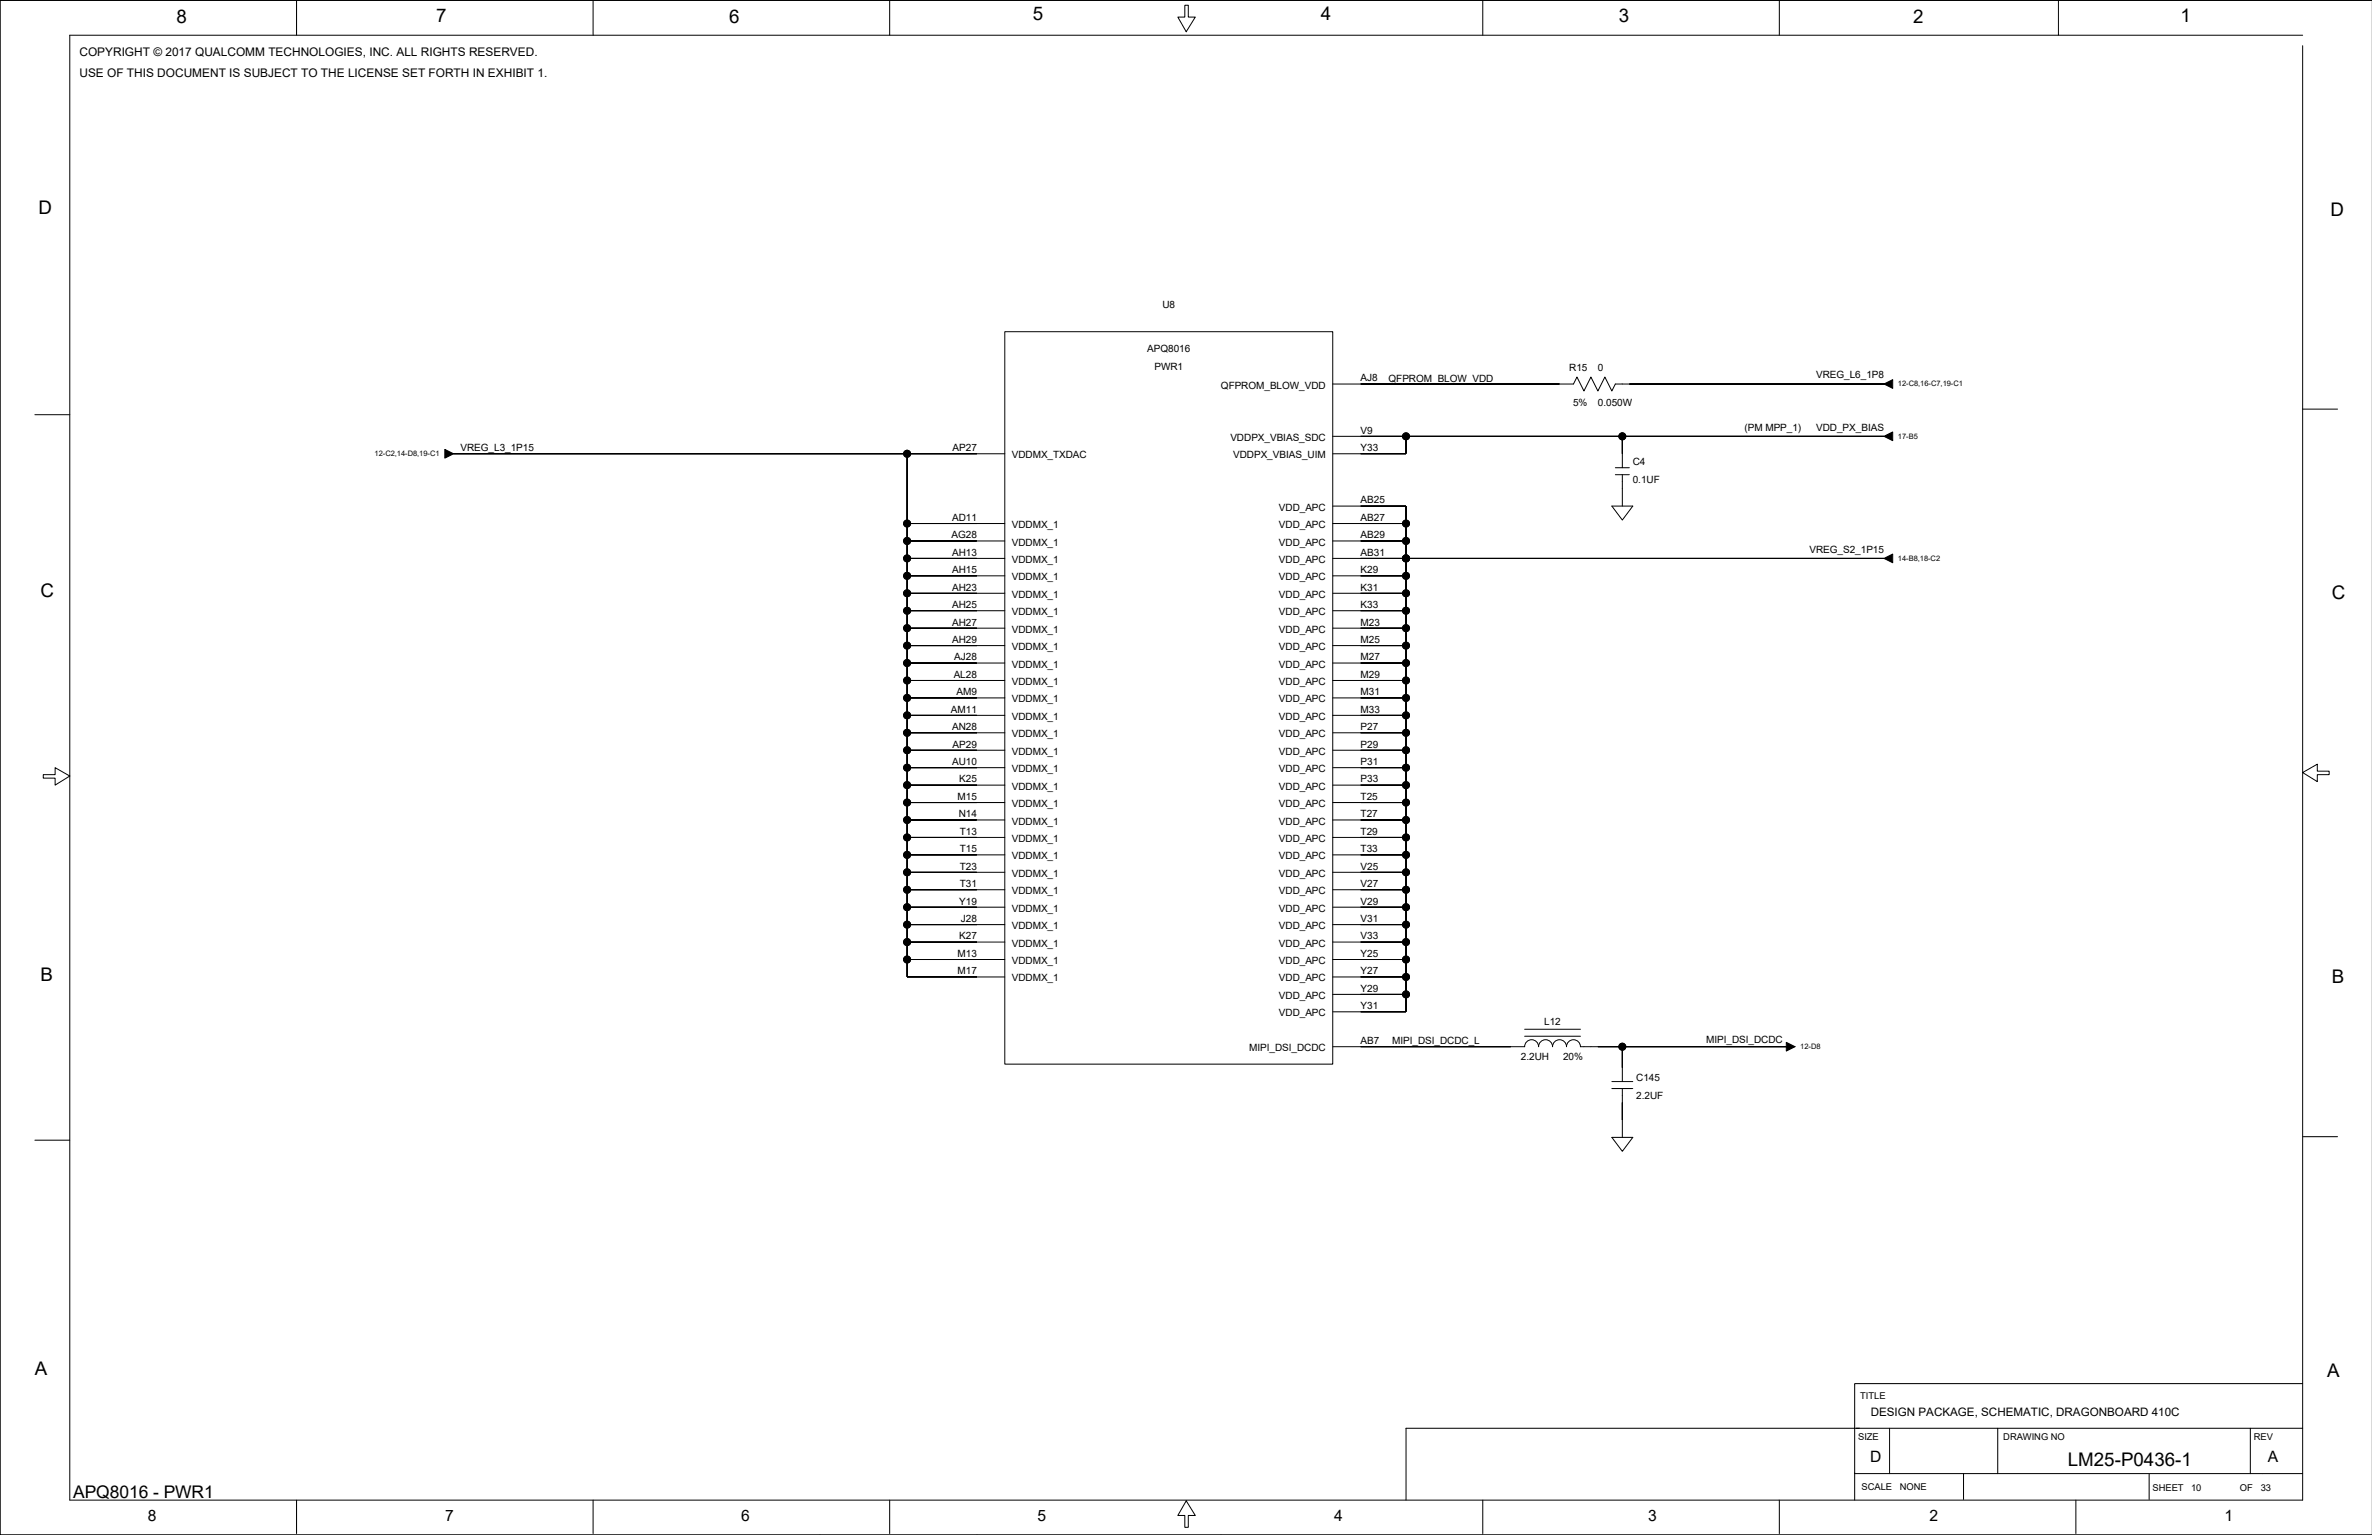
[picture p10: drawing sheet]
<svg xmlns="http://www.w3.org/2000/svg" width="863mm" height="559mm" viewBox="0 0 863 559" stroke-linecap="round" stroke-linejoin="round" font-family="sans-serif">
<defs><g id="words">
<g font-size="6.8">
<text x="64.2" y="8.2">8</text>
<text x="158.7" y="8">7</text>
<text x="265.4" y="8.2">6</text>
<text x="375.8" y="7.5">5</text>
<text x="480.7" y="7.5">4</text>
<text x="589.1" y="8">3</text>
<text x="696.3" y="8.2">2</text>
<text x="793.6" y="8">1</text>
<text x="14" y="77.8">D</text>
<text x="848.2" y="78.6">D</text>
<text x="14.7" y="217.5">C</text>
<text x="848.7" y="218.2">C</text>
<text x="14.7" y="357.1">B</text>
<text x="848.7" y="357.9">B</text>
<text x="12.7" y="500.6">A</text>
<text x="846.9" y="501.4">A</text>
<text x="752.6" y="533.8">LM25-P0436-1</text>
</g>
<text font-size="6.3" x="26.7" y="545.2">APQ8016 - PWR1</text>
<g font-size="5.7">
<text x="680.6" y="532.1">D</text>
<text x="825.3" y="532.1">A</text>
<text x="53.8" y="553.7">8</text>
<text x="162" y="553.7">7</text>
<text x="269.7" y="553.7">6</text>
<text x="377.6" y="553.7">5</text>
<text x="485.5" y="553.7">4</text>
<text x="599.8" y="553.7">3</text>
<text x="702.1" y="553.7">2</text>
<text x="809.6" y="553.7">1</text>
</g>
<g font-size="4.3">
<text x="28.9" y="20.4">COPYRIGHT © 2017 QUALCOMM TECHNOLOGIES, INC. ALL RIGHTS RESERVED.</text>
<text x="28.9" y="28.2">USE OF THIS DOCUMENT IS SUBJECT TO THE LICENSE SET FORTH IN EXHIBIT 1.</text>
</g>
<text font-size="4.2" x="680.8" y="515.7">DESIGN PACKAGE, SCHEMATIC, DRAGONBOARD 410C</text>
<g font-size="3.6">
<text x="423" y="112.2">U8</text>
<text x="417.5" y="128.2">APQ8016</text>
<text x="420.1" y="134.5">PWR1</text>
<text x="571.1" y="135.1">R15</text>
<text x="581.5" y="135.1">0</text>
<text x="660.9" y="137.7">VREG_L6_1P8</text>
<text x="444.3" y="141.5">QFPROM_BLOW_VDD</text>
<text x="495.2" y="138.8">AJ8</text>
<text x="505.3" y="139">QFPROM_BLOW_VDD</text>
<text x="572.5" y="147.8">5%</text>
<text x="581.5" y="147.8">0.050W</text>
<text x="447.8" y="160.5">VDDPX_VBIAS_SDC</text>
<text x="495.2" y="157.9">V9</text>
<text x="634.9" y="156.7">(PM MPP_1)</text>
<text x="661" y="156.8">VDD_PX_BIAS</text>
<text x="167.6" y="164.2">VREG_L3_1P15</text>
<text x="346.7" y="164.2">AP27</text>
<text x="368.2" y="166.8">VDDMX_TXDAC</text>
<text x="448.8" y="166.8">VDDPX_VBIAS_UIM</text>
<text x="495.2" y="164.2">Y33</text>
<text x="594.2" y="169.4">C4</text>
<text x="594.2" y="175.7">0.1UF</text>
<text x="465.4" y="185.9">VDD_APC</text>
<text x="495.2" y="183.3">AB25</text>
<text x="346.5" y="189.6">AD11</text>
<text x="495.2" y="189.6">AB27</text>
<text x="346.3" y="196">AG28</text>
<text x="368.2" y="192.2">VDDMX_1</text>
<text x="465.4" y="192.2">VDD_APC</text>
<text x="495.2" y="196">AB29</text>
<text x="346.5" y="202.3">AH13</text>
<text x="368.2" y="198.6">VDDMX_1</text>
<text x="465.4" y="198.6">VDD_APC</text>
<text x="495.2" y="202.3">AB31</text>
<text x="658.5" y="201.2">VREG_S2_1P15</text>
<text x="346.5" y="208.7">AH15</text>
<text x="368.2" y="204.9">VDDMX_1</text>
<text x="465.4" y="204.9">VDD_APC</text>
<text x="495.2" y="208.7">K29</text>
<text x="346.5" y="215">AH23</text>
<text x="368.2" y="211.3">VDDMX_1</text>
<text x="465.4" y="211.3">VDD_APC</text>
<text x="495.2" y="215">K31</text>
<text x="346.5" y="221.4">AH25</text>
<text x="368.2" y="217.6">VDDMX_1</text>
<text x="465.4" y="217.6">VDD_APC</text>
<text x="495.2" y="221.4">K33</text>
<text x="346.5" y="227.7">AH27</text>
<text x="368.2" y="224">VDDMX_1</text>
<text x="465.4" y="224">VDD_APC</text>
<text x="495.2" y="227.7">M23</text>
<text x="368.2" y="230.3">VDDMX_1</text>
<text x="465.4" y="230.3">VDD_APC</text>
<text x="346.5" y="234.1">AH29</text>
<text x="368.2" y="236.7">VDDMX_1</text>
<text x="465.4" y="236.7">VDD_APC</text>
<text x="495.2" y="234.1">M25</text>
<text x="347.3" y="240.4">AJ28</text>
<text x="368.2" y="243">VDDMX_1</text>
<text x="465.4" y="243">VDD_APC</text>
<text x="495.2" y="240.4">M27</text>
<text x="347.1" y="246.8">AL28</text>
<text x="368.2" y="249.4">VDDMX_1</text>
<text x="465.4" y="249.4">VDD_APC</text>
<text x="495.2" y="246.8">M29</text>
<text x="348.1" y="253.1">AM9</text>
<text x="368.2" y="255.7">VDDMX_1</text>
<text x="465.4" y="255.7">VDD_APC</text>
<text x="495.2" y="253.1">M31</text>
<text x="346.1" y="259.5">AM11</text>
<text x="368.2" y="262.1">VDDMX_1</text>
<text x="465.4" y="262.1">VDD_APC</text>
<text x="495.2" y="259.5">M33</text>
<text x="346.5" y="265.8">AN28</text>
<text x="368.2" y="268.4">VDDMX_1</text>
<text x="465.4" y="268.4">VDD_APC</text>
<text x="495.2" y="265.8">P27</text>
<text x="346.7" y="272.2">AP29</text>
<text x="368.2" y="274.8">VDDMX_1</text>
<text x="465.4" y="274.8">VDD_APC</text>
<text x="495.2" y="272.2">P29</text>
<text x="346.5" y="278.5">AU10</text>
<text x="368.2" y="281.1">VDDMX_1</text>
<text x="465.4" y="281.1">VDD_APC</text>
<text x="495.2" y="278.5">P31</text>
<text x="349.1" y="284.9">K25</text>
<text x="368.2" y="287.5">VDDMX_1</text>
<text x="465.4" y="287.5">VDD_APC</text>
<text x="495.2" y="284.9">P33</text>
<text x="348.5" y="291.2">M15</text>
<text x="368.2" y="293.8">VDDMX_1</text>
<text x="465.4" y="293.8">VDD_APC</text>
<text x="495.2" y="291.2">T25</text>
<text x="348.9" y="297.6">N14</text>
<text x="495.2" y="297.6">T27</text>
<text x="349.3" y="303.9">T13</text>
<text x="368.2" y="300.2">VDDMX_1</text>
<text x="465.4" y="300.2">VDD_APC</text>
<text x="495.2" y="303.9">T29</text>
<text x="349.3" y="310.2">T15</text>
<text x="368.2" y="306.5">VDDMX_1</text>
<text x="465.4" y="306.5">VDD_APC</text>
<text x="495.2" y="310.2">T33</text>
<text x="349.3" y="316.6">T23</text>
<text x="368.2" y="312.9">VDDMX_1</text>
<text x="465.4" y="312.9">VDD_APC</text>
<text x="495.2" y="316.6">V25</text>
<text x="349.3" y="322.9">T31</text>
<text x="368.2" y="319.2">VDDMX_1</text>
<text x="465.4" y="319.2">VDD_APC</text>
<text x="495.2" y="322.9">V27</text>
<text x="349.1" y="329.3">Y19</text>
<text x="368.2" y="325.6">VDDMX_1</text>
<text x="465.4" y="325.6">VDD_APC</text>
<text x="495.2" y="329.3">V29</text>
<text x="349.7" y="335.6">J28</text>
<text x="368.2" y="331.9">VDDMX_1</text>
<text x="465.4" y="331.9">VDD_APC</text>
<text x="495.2" y="335.6">V31</text>
<text x="349.1" y="342">K27</text>
<text x="368.2" y="338.3">VDDMX_1</text>
<text x="465.4" y="338.3">VDD_APC</text>
<text x="495.2" y="342">V33</text>
<text x="368.2" y="344.6">VDDMX_1</text>
<text x="465.4" y="344.6">VDD_APC</text>
<text x="348.5" y="348.3">M13</text>
<text x="368.2" y="351">VDDMX_1</text>
<text x="465.4" y="351">VDD_APC</text>
<text x="495.2" y="348.3">Y25</text>
<text x="348.5" y="354.7">M17</text>
<text x="368.2" y="357.3">VDDMX_1</text>
<text x="465.4" y="357.3">VDD_APC</text>
<text x="495.2" y="354.7">Y27</text>
<text x="465.4" y="363.7">VDD_APC</text>
<text x="495.2" y="361">Y29</text>
<text x="465.4" y="370">VDD_APC</text>
<text x="495.2" y="367.4">Y31</text>
<text x="562" y="373.2">L12</text>
<text x="454.6" y="382.7">MIPI_DSI_DCDC</text>
<text x="495.2" y="380.1">AB7</text>
<text x="506.6" y="380.2">MIPI_DSI_DCDC_L</text>
<text x="620.9" y="379.6">MIPI_DSI_DCDC</text>
<text x="553.5" y="385.9">2.2UH</text>
<text x="568.8" y="385.9">20%</text>
<text x="595.5" y="393.6">C145</text>
<text x="595.5" y="399.9">2.2UF</text>
</g>
<g font-size="3.4">
<text x="677" y="509.3">TITLE</text>
<text x="676.2" y="524.3">SIZE</text>
<text x="729.1" y="524.3">DRAWING NO</text>
<text x="820.2" y="524.3">REV</text>
<text x="677.5" y="542.6">SCALE</text>
<text x="691.4" y="542.6">NONE</text>
<text x="783.4" y="542.8">SHEET</text>
<text x="797.4" y="542.8">10</text>
<text x="815.2" y="542.8">OF</text>
<text x="822.8" y="542.8">33</text>
</g>
<g font-size="2.7">
<text x="690.7" y="140.6">12-C8,16-C7,19-C1</text>
<text x="690.7" y="159.7">17-B5</text>
<text x="136.3" y="166">12-C2,14-D8,19-C1</text>
<text x="690.7" y="204.1">14-B8,18-C2</text>
<text x="655.2" y="381.9">12-D8</text>
</g>
</g></defs>
<g fill="none" stroke="#000" stroke-width=".36">
<path d="M0 .1h863.3h-863.3v558.7zM107.9 .1v12.7M215.9 .1v12.7M323.8 .1v12.7M431.2 1.9h1.3v4.3h2.5l-3.3 5.4-3-5.4h2.5zM539.6 .1v12.7M647.6 .1v12.7M749.1 .1v12.7M838 12.8h-812.6v533.3h812.6v-529.5M365.7 120.7h119.3v266.7h-119.3zM485 139.8h87.6l1.3-2.5 2.5 5 2.6-5 2.5 5 2.6-5 2.5 5 1.3-2.5h97.7M685.6 139.8h.1"/>
<path d="M12.7 151h12.7M485 158.8h200.6M511.7 158.8v6.4h-26.7M517.4 158.8h.1M590.4 158.8v11.5M685.6 158.8h.1M838 148.9h12.7M165.1 165.2h200.6M165.1 165.2h.1M330.1 165.2v190.4h35.6M587.9 170.3h5.1M587.9 172.8h5.1"/>
<path d="M590.4 177.9h.1M590.4 172.8v11.4M330.1 190.6h35.6M330.1 196.9h35.6M485 184.2h26.7v184.1h-26.7M485 190.6h26.7M485 196.9h26.7M586.6 184.2h7.6l-3.8 5.1zM330.1 216h35.6M330.1 203.3h35.6M330.1 209.6h35.6M485 216h26.7"/>
<path d="M485 203.3h200.6M485 209.6h26.7M511.7 203.3h.1M685.6 203.3h.1M330.1 235h35.6M330.1 228.7h35.6M330.1 222.3h35.6M485 235h26.7M485 228.7h26.7M485 222.3h26.7M330.1 254.1h35.6M330.1 247.7h35.6"/>
<path d="M330.1 241.4h35.6M485 254.1h26.7M485 247.7h26.7M485 241.4h26.7M330.1 279.5h35.6M330.1 273.1h35.6M330.1 266.8h35.6M330.1 260.4h35.6M485 279.5h26.7M485 273.1h26.7M485 266.8h26.7M485 260.4h26.7"/>
<path d="M15.7 282h4.4v-2.5l5.3 3-5.3 3.3v-2.5h-4.4zM330.1 298.5h35.6M330.1 292.2h35.6M330.1 285.8h35.6M485 298.5h26.7M485 292.2h26.7M485 285.8h26.7M838 281.2l5.3-3v2.5h4.4v1.3h-4.4v2.5zM330.1 304.9h35.6M330.1 311.2h35.6M330.1 317.6h35.6M485 304.9h26.7"/>
<path d="M485 311.2h26.7M485 317.6h26.7M330.1 330.3h35.6M330.1 323.9h35.6M330.1 336.6h35.6M485 330.3h26.7M485 323.9h26.7M485 336.6h26.7M330.1 342.9h35.6M330.1 349.3h35.6M485 342.9h26.7M485 349.3h26.7"/>
<path d="M485 355.6h26.7M485 362h26.7M554.9 377.2h20.3M554.9 374.7h20.3M485 381h69.9a2.54 2.54 0 0 1 2.5-2.5 2.54 2.54 0 0 1 2.5 2.5 2.54 2.54 0 0 1 2.6-2.5 2.54 2.54 0 0 1 2.5 2.5 2.54 2.54 0 0 1 2.6-2.5 2.54 2.54 0 0 1 2.5 2.5 2.54 2.54 0 0 1 2.5-2.5 2.54 2.54 0 0 1 2.6 2.5h74.9M586.6 396.3h7.6M586.6 393.7h7.6M590.4 381v12.7M590.4 396.3v17.8M650.1 381h.1M12.7 415.1h12.7M586.6 414.1h7.6l-3.8 5z"/>
<path d="M838 413.8h12.7M687.7 519.9v16.6M727 519.9v16.6M819 519.9v16.6M838 503.7h-163v42.4M838 519.9h-326.3v26.2M675 536.5h163M714.6 536.5v9.3M782.1 536.5v9.3M0 558.8h863.3M107.9 546.1v12.2M215.9 546.1v12.2"/>
<path d="M298.4 558.8h.1M323.8 546.1v12.2M355.5 558.8h.1M431.7 546.4l3.3 5.3h-2.5v4.3h-1.3v-4.3h-2.5zM444.4 558.8h.1M539.6 546.1v12.2M539.6 558.8h.1M647.6 546.1v12.2M755.5 546.1v12.2"/>
<circle cx="511.7" cy="158.8" r="1.27"/>
<circle cx="590.4" cy="158.8" r="1.27"/>
<circle cx="330.1" cy="165.2" r="1.27"/>
<circle cx="330.1" cy="190.6" r="1.27"/>
<circle cx="330.1" cy="196.9" r="1.27"/>
<circle cx="511.7" cy="196.9" r="1.27"/>
<circle cx="511.7" cy="190.6" r="1.27"/>
<circle cx="330.1" cy="203.3" r="1.27"/>
<circle cx="330.1" cy="216" r="1.27"/>
<circle cx="330.1" cy="209.6" r="1.27"/>
<circle cx="511.7" cy="203.3" r="1.27"/>
<circle cx="511.7" cy="209.6" r="1.27"/>
<circle cx="511.7" cy="216" r="1.27"/>
<circle cx="330.1" cy="228.7" r="1.27"/>
<circle cx="330.1" cy="235" r="1.27"/>
<circle cx="330.1" cy="222.3" r="1.27"/>
<circle cx="511.7" cy="235" r="1.27"/>
<circle cx="511.7" cy="222.3" r="1.27"/>
<circle cx="511.7" cy="228.7" r="1.27"/>
<circle cx="330.1" cy="254.1" r="1.27"/>
<circle cx="330.1" cy="247.7" r="1.27"/>
<circle cx="330.1" cy="241.4" r="1.27"/>
<circle cx="511.7" cy="247.7" r="1.27"/>
<circle cx="511.7" cy="241.4" r="1.27"/>
<circle cx="511.7" cy="254.1" r="1.27"/>
<circle cx="330.1" cy="266.8" r="1.27"/>
<circle cx="330.1" cy="273.1" r="1.27"/>
<circle cx="330.1" cy="279.5" r="1.27"/>
<circle cx="330.1" cy="260.4" r="1.27"/>
<circle cx="511.7" cy="273.1" r="1.27"/>
<circle cx="511.7" cy="266.8" r="1.27"/>
<circle cx="511.7" cy="279.5" r="1.27"/>
<circle cx="511.7" cy="260.4" r="1.27"/>
<circle cx="330.1" cy="298.5" r="1.27"/>
<circle cx="330.1" cy="292.2" r="1.27"/>
<circle cx="330.1" cy="285.8" r="1.27"/>
<circle cx="511.7" cy="298.5" r="1.27"/>
<circle cx="511.7" cy="292.2" r="1.27"/>
<circle cx="511.7" cy="285.8" r="1.27"/>
<circle cx="330.1" cy="311.2" r="1.27"/>
<circle cx="330.1" cy="304.9" r="1.27"/>
<circle cx="330.1" cy="317.6" r="1.27"/>
<circle cx="511.7" cy="311.2" r="1.27"/>
<circle cx="511.7" cy="304.9" r="1.27"/>
<circle cx="511.7" cy="317.6" r="1.27"/>
<circle cx="330.1" cy="323.9" r="1.27"/>
<circle cx="330.1" cy="330.3" r="1.27"/>
<circle cx="330.1" cy="336.6" r="1.27"/>
<circle cx="511.7" cy="330.3" r="1.27"/>
<circle cx="511.7" cy="336.6" r="1.27"/>
<circle cx="511.7" cy="323.9" r="1.27"/>
<circle cx="330.1" cy="342.9" r="1.27"/>
<circle cx="330.1" cy="349.3" r="1.27"/>
<circle cx="511.7" cy="342.9" r="1.27"/>
<circle cx="511.7" cy="355.6" r="1.27"/>
<circle cx="511.7" cy="349.3" r="1.27"/>
<circle cx="511.7" cy="362" r="1.27"/>
<circle cx="590.4" cy="381" r="1.27"/>
</g>
<g fill="#000" stroke="#000" stroke-width=".36">
<path d="M495.2 139.8h72.4z" fill-rule="evenodd"/>
<path d="M593 139.8h92.6z" fill-rule="evenodd"/>
<path d="M685.6 139.8l3.2-1.6v3.2z" fill-rule="evenodd"/>
<path d="M495.2 158.8h16.5z" fill-rule="evenodd"/>
<path d="M511.7 158.8v6.4z" fill-rule="evenodd"/>
<path d="M511.7 158.8h78.7z" fill-rule="evenodd"/>
<path d="M590.4 158.8v6.4z" fill-rule="evenodd"/>
<path d="M590.4 158.8h95.2z" fill-rule="evenodd"/>
<path d="M685.6 158.8l3.2-1.5v3.1z" fill-rule="evenodd"/>
<path d="M161.9 163.6l3.2 1.6-3.2 1.6z" fill-rule="evenodd"/>
<path d="M165.1 165.2h165z" fill-rule="evenodd"/>
<path d="M330.1 165.2v25.4z" fill-rule="evenodd"/>
<path d="M330.1 165.2h25.4z" fill-rule="evenodd"/>
<path d="M495.2 165.2h16.5z" fill-rule="evenodd"/>
<path d="M330.1 196.9v6.4z" fill-rule="evenodd"/>
<path d="M330.1 190.6v6.3z" fill-rule="evenodd"/>
<path d="M330.1 196.9h25.4z" fill-rule="evenodd"/>
<path d="M330.1 190.6h25.4z" fill-rule="evenodd"/>
<path d="M495.2 196.9h16.5z" fill-rule="evenodd"/>
<path d="M511.7 196.9v6.4z" fill-rule="evenodd"/>
<path d="M495.2 190.6h16.5z" fill-rule="evenodd"/>
<path d="M511.7 190.6v6.3z" fill-rule="evenodd"/>
<path d="M495.2 184.2h16.5z" fill-rule="evenodd"/>
<path d="M511.7 184.2v6.4z" fill-rule="evenodd"/>
<path d="M330.1 203.3v6.3z" fill-rule="evenodd"/>
<path d="M330.1 209.6v6.4z" fill-rule="evenodd"/>
<path d="M330.1 216v6.3z" fill-rule="evenodd"/>
<path d="M330.1 216h25.4z" fill-rule="evenodd"/>
<path d="M330.1 209.6h25.4z" fill-rule="evenodd"/>
<path d="M330.1 203.3h25.4z" fill-rule="evenodd"/>
<path d="M495.2 216h16.5z" fill-rule="evenodd"/>
<path d="M511.7 216v6.3z" fill-rule="evenodd"/>
<path d="M495.2 209.6h16.5z" fill-rule="evenodd"/>
<path d="M511.7 209.6v6.4z" fill-rule="evenodd"/>
<path d="M495.2 203.3h16.5z" fill-rule="evenodd"/>
<path d="M511.7 203.3v6.3z" fill-rule="evenodd"/>
<path d="M511.7 203.3h173.9z" fill-rule="evenodd"/>
<path d="M685.6 203.3l3.2-1.6v3.2z" fill-rule="evenodd"/>
<path d="M330.1 235v6.4z" fill-rule="evenodd"/>
<path d="M330.1 228.7v6.3z" fill-rule="evenodd"/>
<path d="M330.1 222.3v6.4z" fill-rule="evenodd"/>
<path d="M330.1 235h25.4z" fill-rule="evenodd"/>
<path d="M330.1 222.3h25.4z" fill-rule="evenodd"/>
<path d="M330.1 228.7h25.4z" fill-rule="evenodd"/>
<path d="M495.2 235h16.5z" fill-rule="evenodd"/>
<path d="M511.7 235v6.4z" fill-rule="evenodd"/>
<path d="M495.2 228.7h16.5z" fill-rule="evenodd"/>
<path d="M511.7 228.7v6.3z" fill-rule="evenodd"/>
<path d="M495.2 222.3h16.5z" fill-rule="evenodd"/>
<path d="M511.7 222.3v6.4z" fill-rule="evenodd"/>
<path d="M330.1 254.1v6.3z" fill-rule="evenodd"/>
<path d="M330.1 247.7v6.4z" fill-rule="evenodd"/>
<path d="M330.1 241.4v6.3z" fill-rule="evenodd"/>
<path d="M330.1 241.4h25.4z" fill-rule="evenodd"/>
<path d="M330.1 247.7h25.4z" fill-rule="evenodd"/>
<path d="M330.1 254.1h25.4z" fill-rule="evenodd"/>
<path d="M495.2 254.1h16.5z" fill-rule="evenodd"/>
<path d="M511.7 254.1v6.3z" fill-rule="evenodd"/>
<path d="M495.2 247.7h16.5z" fill-rule="evenodd"/>
<path d="M511.7 247.7v6.4z" fill-rule="evenodd"/>
<path d="M495.2 241.4h16.5z" fill-rule="evenodd"/>
<path d="M511.7 241.4v6.3z" fill-rule="evenodd"/>
<path d="M330.1 279.5v6.3z" fill-rule="evenodd"/>
<path d="M330.1 273.1v6.4z" fill-rule="evenodd"/>
<path d="M330.1 266.8v6.3z" fill-rule="evenodd"/>
<path d="M330.1 260.4v6.4z" fill-rule="evenodd"/>
<path d="M330.1 260.4h25.4z" fill-rule="evenodd"/>
<path d="M330.1 266.8h25.4z" fill-rule="evenodd"/>
<path d="M330.1 279.5h25.4z" fill-rule="evenodd"/>
<path d="M330.1 273.1h25.4z" fill-rule="evenodd"/>
<path d="M495.2 279.5h16.5z" fill-rule="evenodd"/>
<path d="M511.7 279.5v6.3z" fill-rule="evenodd"/>
<path d="M495.2 273.1h16.5z" fill-rule="evenodd"/>
<path d="M511.7 273.1v6.4z" fill-rule="evenodd"/>
<path d="M495.2 266.8h16.5z" fill-rule="evenodd"/>
<path d="M511.7 266.8v6.3z" fill-rule="evenodd"/>
<path d="M495.2 260.4h16.5z" fill-rule="evenodd"/>
<path d="M511.7 260.4v6.4z" fill-rule="evenodd"/>
<path d="M330.1 298.5v6.4z" fill-rule="evenodd"/>
<path d="M330.1 292.2v6.3z" fill-rule="evenodd"/>
<path d="M330.1 285.8v6.4z" fill-rule="evenodd"/>
<path d="M330.1 292.2h25.4z" fill-rule="evenodd"/>
<path d="M330.1 298.5h25.4z" fill-rule="evenodd"/>
<path d="M330.1 285.8h25.4z" fill-rule="evenodd"/>
<path d="M495.2 298.5h16.5z" fill-rule="evenodd"/>
<path d="M511.7 298.5v6.4z" fill-rule="evenodd"/>
<path d="M495.2 292.2h16.5z" fill-rule="evenodd"/>
<path d="M511.7 292.2v6.3z" fill-rule="evenodd"/>
<path d="M495.2 285.8h16.5z" fill-rule="evenodd"/>
<path d="M511.7 285.8v6.4z" fill-rule="evenodd"/>
<path d="M330.1 317.6v6.3z" fill-rule="evenodd"/>
<path d="M330.1 311.2v6.4z" fill-rule="evenodd"/>
<path d="M330.1 304.9v6.3z" fill-rule="evenodd"/>
<path d="M330.1 304.9h25.4z" fill-rule="evenodd"/>
<path d="M330.1 311.2h25.4z" fill-rule="evenodd"/>
<path d="M330.1 317.6h25.4z" fill-rule="evenodd"/>
<path d="M495.2 317.6h16.5z" fill-rule="evenodd"/>
<path d="M511.7 317.6v6.3z" fill-rule="evenodd"/>
<path d="M495.2 311.2h16.5z" fill-rule="evenodd"/>
<path d="M511.7 311.2v6.4z" fill-rule="evenodd"/>
<path d="M495.2 304.9h16.5z" fill-rule="evenodd"/>
<path d="M511.7 304.9v6.3z" fill-rule="evenodd"/>
<path d="M330.1 336.6v6.3z" fill-rule="evenodd"/>
<path d="M330.1 330.3v6.3z" fill-rule="evenodd"/>
<path d="M330.1 323.9v6.4z" fill-rule="evenodd"/>
<path d="M330.1 323.9h25.4z" fill-rule="evenodd"/>
<path d="M330.1 330.3h25.4z" fill-rule="evenodd"/>
<path d="M330.1 336.6h25.4z" fill-rule="evenodd"/>
<path d="M495.2 336.6h16.5z" fill-rule="evenodd"/>
<path d="M511.7 336.6v6.3z" fill-rule="evenodd"/>
<path d="M495.2 330.3h16.5z" fill-rule="evenodd"/>
<path d="M511.7 330.3v6.3z" fill-rule="evenodd"/>
<path d="M495.2 323.9h16.5z" fill-rule="evenodd"/>
<path d="M511.7 323.9v6.4z" fill-rule="evenodd"/>
<path d="M330.1 342.9v6.4z" fill-rule="evenodd"/>
<path d="M330.1 349.3v6.3z" fill-rule="evenodd"/>
<path d="M330.1 342.9h25.4z" fill-rule="evenodd"/>
<path d="M330.1 355.6h25.4z" fill-rule="evenodd"/>
<path d="M330.1 349.3h25.4z" fill-rule="evenodd"/>
<path d="M495.2 355.6h16.5z" fill-rule="evenodd"/>
<path d="M511.7 355.6v6.4z" fill-rule="evenodd"/>
<path d="M495.2 349.3h16.5z" fill-rule="evenodd"/>
<path d="M511.7 349.3v6.3z" fill-rule="evenodd"/>
<path d="M495.2 342.9h16.5z" fill-rule="evenodd"/>
<path d="M511.7 342.9v6.4z" fill-rule="evenodd"/>
<path d="M495.2 362h16.5z" fill-rule="evenodd"/>
<path d="M511.7 362v6.3z" fill-rule="evenodd"/>
<path d="M495.2 368.3h16.5z" fill-rule="evenodd"/>
<path d="M495.2 381h54.6z" fill-rule="evenodd"/>
<path d="M590.4 381v7.7z" fill-rule="evenodd"/>
<path d="M581.5 381h8.9z" fill-rule="evenodd"/>
<path d="M590.4 381h59.7z" fill-rule="evenodd"/>
<path d="M650.1 379.5l3.2 1.5-3.2 1.6z" fill-rule="evenodd"/>
<path d="M590.4 401.4v6.3z" fill-rule="evenodd"/>
<circle cx="511.7" cy="158.8" r="1.27"/>
<circle cx="590.4" cy="158.8" r="1.27"/>
<circle cx="330.1" cy="165.2" r="1.27"/>
<circle cx="330.1" cy="190.6" r="1.27"/>
<circle cx="330.1" cy="196.9" r="1.27"/>
<circle cx="511.7" cy="196.9" r="1.27"/>
<circle cx="511.7" cy="190.6" r="1.27"/>
<circle cx="330.1" cy="203.3" r="1.27"/>
<circle cx="330.1" cy="216" r="1.27"/>
<circle cx="330.1" cy="209.6" r="1.27"/>
<circle cx="511.7" cy="203.3" r="1.27"/>
<circle cx="511.7" cy="209.6" r="1.27"/>
<circle cx="511.7" cy="216" r="1.27"/>
<circle cx="330.1" cy="228.7" r="1.27"/>
<circle cx="330.1" cy="235" r="1.27"/>
<circle cx="330.1" cy="222.3" r="1.27"/>
<circle cx="511.7" cy="235" r="1.27"/>
<circle cx="511.7" cy="222.3" r="1.27"/>
<circle cx="511.7" cy="228.7" r="1.27"/>
<circle cx="330.1" cy="254.1" r="1.27"/>
<circle cx="330.1" cy="247.7" r="1.27"/>
<circle cx="330.1" cy="241.4" r="1.27"/>
<circle cx="511.7" cy="247.7" r="1.27"/>
<circle cx="511.7" cy="241.4" r="1.27"/>
<circle cx="511.7" cy="254.1" r="1.27"/>
<circle cx="330.1" cy="266.8" r="1.27"/>
<circle cx="330.1" cy="273.1" r="1.27"/>
<circle cx="330.1" cy="279.5" r="1.27"/>
<circle cx="330.1" cy="260.4" r="1.27"/>
<circle cx="511.7" cy="273.1" r="1.27"/>
<circle cx="511.7" cy="266.8" r="1.27"/>
<circle cx="511.7" cy="279.5" r="1.27"/>
<circle cx="511.7" cy="260.4" r="1.27"/>
<circle cx="330.1" cy="298.5" r="1.27"/>
<circle cx="330.1" cy="292.2" r="1.27"/>
<circle cx="330.1" cy="285.8" r="1.27"/>
<circle cx="511.7" cy="298.5" r="1.27"/>
<circle cx="511.7" cy="292.2" r="1.27"/>
<circle cx="511.7" cy="285.8" r="1.27"/>
<circle cx="330.1" cy="311.2" r="1.27"/>
<circle cx="330.1" cy="304.9" r="1.27"/>
<circle cx="330.1" cy="317.6" r="1.27"/>
<circle cx="511.7" cy="311.2" r="1.27"/>
<circle cx="511.7" cy="304.9" r="1.27"/>
<circle cx="511.7" cy="317.6" r="1.27"/>
<circle cx="330.1" cy="323.9" r="1.27"/>
<circle cx="330.1" cy="330.3" r="1.27"/>
<circle cx="330.1" cy="336.6" r="1.27"/>
<circle cx="511.7" cy="330.3" r="1.27"/>
<circle cx="511.7" cy="336.6" r="1.27"/>
<circle cx="511.7" cy="323.9" r="1.27"/>
<circle cx="330.1" cy="342.9" r="1.27"/>
<circle cx="330.1" cy="349.3" r="1.27"/>
<circle cx="511.7" cy="342.9" r="1.27"/>
<circle cx="511.7" cy="355.6" r="1.27"/>
<circle cx="511.7" cy="349.3" r="1.27"/>
<circle cx="511.7" cy="362" r="1.27"/>
<circle cx="590.4" cy="381" r="1.27"/>
</g>
<use href="#words"/>
</svg>
